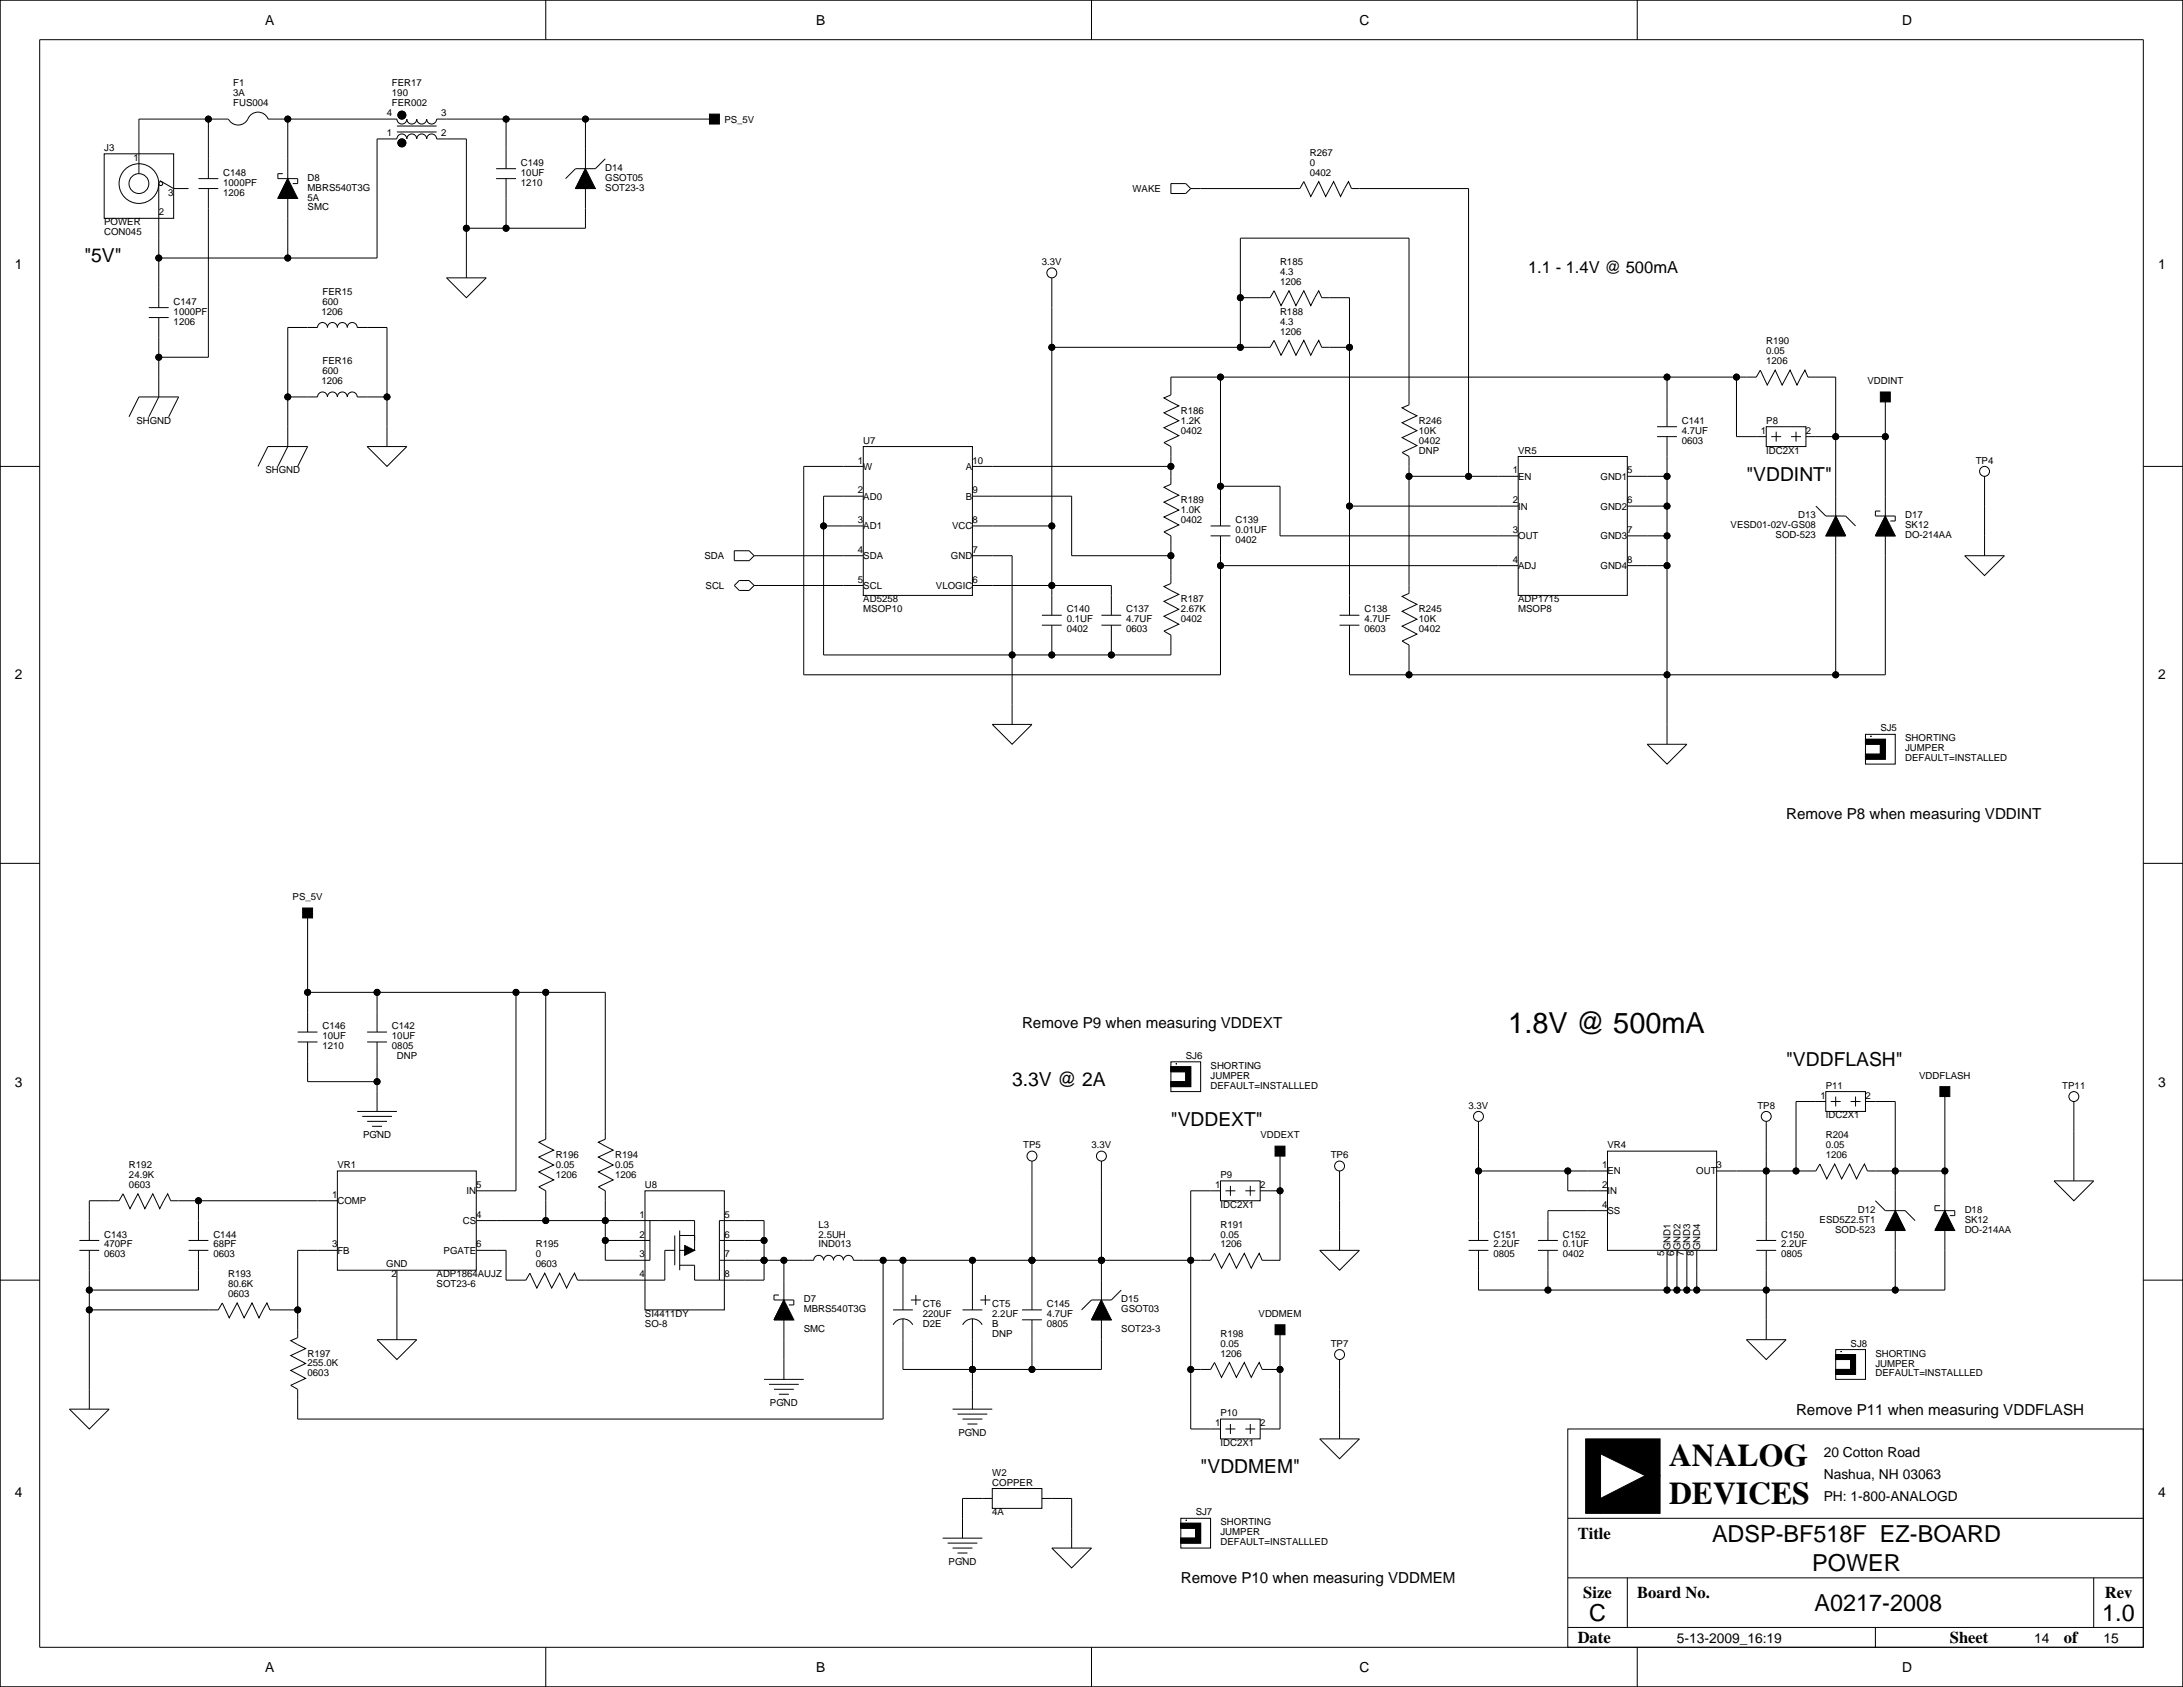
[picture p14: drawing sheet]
<svg xmlns="http://www.w3.org/2000/svg" width="559mm" height="432mm" viewBox="0 0 559 432" stroke-linecap="round" stroke-linejoin="round" font-family="sans-serif">
<defs><g id="words">
<g font-size="8.1">
<text x="427.2" y="375.3">ANALOG</text>
<text x="427.2" y="385">DEVICES</text>
</g>
<text font-size="7.4" x="386.1" y="264.5">1.8V @ 500mA</text>
<g font-size="6">
<text x="438.2" y="394.6">ADSP-BF518F EZ-BOARD</text>
<text x="463.9" y="402.2">POWER</text>
<text x="464.5" y="412.4">A0217-2008</text>
<text x="406.8" y="414.9">C</text>
<text x="538.1" y="414.9">1.0</text>
</g>
<g font-size="4.9">
<text x="21.6" y="67.1">&quot;5V&quot;</text>
<text x="447" y="123">&quot;VDDINT&quot;</text>
<text x="457.2" y="272.8">&quot;VDDFLASH&quot;</text>
<text x="259.1" y="277.9">3.3V @ 2A</text>
<text x="299.7" y="288.1">&quot;VDDEXT&quot;</text>
<text x="307.3" y="377">&quot;VDDMEM&quot;</text>
</g>
<g font-size="4.2">
<text x="391.2" y="69.9">1.1 - 1.4V @ 500mA</text>
<text x="403.9" y="393.9">Title</text>
<text x="405.3" y="409.1">Size</text>
<text x="419.1" y="409.1">Board No.</text>
<text x="538.8" y="409.1">Rev</text>
<text x="403.9" y="420.5">Date</text>
<text x="499.1" y="420.5">Sheet</text>
<text x="528.3" y="420.5">of</text>
</g>
<g font-size="3.9">
<text x="457.2" y="209.7">Remove P8 when measuring VDDINT</text>
<text x="261.6" y="263">Remove P9 when measuring VDDEXT</text>
<text x="459.7" y="362.1">Remove P11 when measuring VDDFLASH</text>
<text x="302.3" y="405.2">Remove P10 when measuring VDDMEM</text>
</g>
<g font-size="3.5">
<text x="67.9" y="6.3">A</text>
<text x="208.9" y="6.3">B</text>
<text x="348" y="6.3">C</text>
<text x="486.9" y="6.3">D</text>
<text x="3.8" y="68.8">1</text>
<text x="552.5" y="68.8">1</text>
<text x="3.8" y="173.7">2</text>
<text x="552.5" y="173.7">2</text>
<text x="3.8" y="278.3">3</text>
<text x="552.5" y="278.3">3</text>
<text x="466.9" y="372.8">20 Cotton Road</text>
<text x="3.8" y="383.3">4</text>
<text x="466.9" y="378.7">Nashua, NH 03063</text>
<text x="552.5" y="383.3">4</text>
<text x="466.9" y="384.3">PH: 1-800-ANALOGD</text>
<text x="429.3" y="420.6">5-13-2009_16:19</text>
<text x="520.7" y="420.6">14</text>
<text x="538.5" y="420.6">15</text>
<text x="67.9" y="428">A</text>
<text x="208.9" y="428">B</text>
<text x="348" y="428">C</text>
<text x="486.9" y="428">D</text>
</g>
<g font-size="2.5">
<text x="59.7" y="22.1">F1</text>
<text x="100.3" y="22.1">FER17</text>
<text x="59.7" y="27.2">FUS004</text>
<text x="59.7" y="24.6">3A</text>
<text x="99.1" y="29.7">4</text>
<text x="100.3" y="27.2">FER002</text>
<text x="100.3" y="24.7">190</text>
<text x="112.9" y="29.7">3</text>
<text x="99.1" y="34.8">1</text>
<text x="112.9" y="34.8">2</text>
<text x="185.4" y="31.4">PS_5V</text>
<text x="26.7" y="38.6">J3</text>
<text x="34.2" y="41.2">1</text>
<text x="335.3" y="39.9">R267</text>
<text x="57.1" y="45">C148</text>
<text x="57.1" y="47.5">1000PF</text>
<text x="78.7" y="46.3">D8</text>
<text x="133.3" y="42.4">C149</text>
<text x="133.3" y="45">10UF</text>
<text x="133.3" y="47.5">1210</text>
<text x="154.9" y="43.7">D14</text>
<text x="154.9" y="46.3">GSOT05</text>
<text x="335.3" y="42.4">0</text>
<text x="335.3" y="45">0402</text>
<text x="43.1" y="50.1">3</text>
<text x="57.1" y="50.1">1206</text>
<text x="78.7" y="51.3">5A</text>
<text x="78.7" y="48.8">MBRS540T3G</text>
<text x="78.7" y="53.9">SMC</text>
<text x="154.9" y="48.8">SOT23-3</text>
<text x="289.9" y="49.1">WAKE</text>
<text x="26.7" y="57.7">POWER</text>
<text x="40.6" y="55.1">2</text>
<text x="26.7" y="60.2">CON045</text>
<text x="266.7" y="67.8">3.3V</text>
<text x="327.7" y="70.4">4.3</text>
<text x="327.7" y="67.8">R185</text>
<text x="82.5" y="75.5">FER15</text>
<text x="327.7" y="72.9">1206</text>
<text x="44.4" y="78">C147</text>
<text x="44.4" y="83.1">1206</text>
<text x="44.4" y="80.5">1000PF</text>
<text x="82.3" y="80.5">1206</text>
<text x="82.5" y="78">600</text>
<text x="327.7" y="80.5">R188</text>
<text x="327.7" y="83.1">4.3</text>
<text x="327.7" y="85.6">1206</text>
<text x="452.1" y="88.2">R190</text>
<text x="82.5" y="93.2">FER16</text>
<text x="82.5" y="95.8">600</text>
<text x="452.1" y="93.2">1206</text>
<text x="452.1" y="90.7">0.05</text>
<text x="82.3" y="98.3">1206</text>
<text x="478" y="98.3">VDDINT</text>
<text x="302.3" y="105.9">R186</text>
<text x="34.9" y="108.5">SHGND</text>
<text x="221" y="113.6">U7</text>
<text x="302.3" y="111">0402</text>
<text x="302.3" y="108.5">1.2K</text>
<text x="363.2" y="111">10K</text>
<text x="363.2" y="113.5">0402</text>
<text x="363.2" y="108.5">R246</text>
<text x="430.5" y="113.6">0603</text>
<text x="430.5" y="111">4.7UF</text>
<text x="430.5" y="108.5">C141</text>
<text x="450.7" y="111">1</text>
<text x="452.1" y="108.5">P8</text>
<text x="462.3" y="111">2</text>
<text x="219.6" y="118.6">1</text>
<text x="248.9" y="118.6">10</text>
<text x="363.2" y="116.1">DNP</text>
<text x="388.6" y="116.1">VR5</text>
<text x="452.1" y="116.1">IDC2X1</text>
<text x="505.7" y="118.6">TP4</text>
<text x="67.9" y="121.2">SHGND</text>
<text x="221" y="120.3">W</text>
<text x="247.3" y="120.3">A</text>
<text x="387.2" y="121.2">1</text>
<text x="388.6" y="122.8">EN</text>
<text x="409.7" y="122.8">GND1</text>
<text x="416.6" y="121.2">5</text>
<text x="219.6" y="126.3">2</text>
<text x="221" y="127.9">AD0</text>
<text x="247.3" y="127.9">B</text>
<text x="248.9" y="126.3">9</text>
<text x="302.3" y="128.8">R189</text>
<text x="302.3" y="131.3">1.0K</text>
<text x="387.2" y="128.8">2</text>
<text x="388.6" y="130.4">IN</text>
<text x="409.7" y="130.4">GND2</text>
<text x="416.6" y="128.8">6</text>
<text x="219.6" y="133.9">3</text>
<text x="221" y="135.5">AD1</text>
<text x="243.7" y="135.5">VCC</text>
<text x="248.9" y="133.9">8</text>
<text x="302.3" y="133.9">0402</text>
<text x="316.2" y="133.9">C139</text>
<text x="316.2" y="136.4">0.01UF</text>
<text x="387.2" y="136.4">3</text>
<text x="416.6" y="136.4">7</text>
<text x="443" y="135.2">VESD01-02V-GS08</text>
<text x="454.5" y="137.7">SOD-523</text>
<text x="460.3" y="132.6">D13</text>
<text x="487.7" y="137.7">DO-214AA</text>
<text x="487.7" y="135.2">SK12</text>
<text x="487.7" y="132.6">D17</text>
<text x="180.3" y="143.1">SDA</text>
<text x="219.6" y="141.5">4</text>
<text x="221" y="143.1">SDA</text>
<text x="243.4" y="143.1">GND</text>
<text x="248.9" y="141.5">7</text>
<text x="316.2" y="139">0402</text>
<text x="388.6" y="138">OUT</text>
<text x="409.7" y="138">GND3</text>
<text x="219.6" y="149.1">5</text>
<text x="248.9" y="149.1">6</text>
<text x="387.2" y="144">4</text>
<text x="388.6" y="145.7">ADJ</text>
<text x="409.7" y="145.7">GND4</text>
<text x="416.6" y="144">8</text>
<text x="180.6" y="150.7">SCL</text>
<text x="221" y="150.7">SCL</text>
<text x="221" y="154.2">AD5258</text>
<text x="239.6" y="150.7">VLOGIC</text>
<text x="302.3" y="154.2">R187</text>
<text x="388.6" y="154.2">ADP1715</text>
<text x="221" y="156.7">MSOP10</text>
<text x="273.1" y="156.7">C140</text>
<text x="273.1" y="159.3">0.1UF</text>
<text x="273.1" y="161.8">0402</text>
<text x="288.3" y="156.7">C137</text>
<text x="288.3" y="159.3">4.7UF</text>
<text x="288.3" y="161.8">0603</text>
<text x="302.3" y="156.7">2.67K</text>
<text x="302.3" y="159.3">0402</text>
<text x="349.3" y="156.7">C138</text>
<text x="349.3" y="159.3">4.7UF</text>
<text x="349.3" y="161.8">0603</text>
<text x="363.2" y="156.7">R245</text>
<text x="363.2" y="161.8">0402</text>
<text x="363.2" y="159.3">10K</text>
<text x="388.6" y="156.7">MSOP8</text>
<text x="481.3" y="187.2">SJ5</text>
<text x="487.7" y="189.8">SHORTING</text>
<text x="487.7" y="192.3">JUMPER</text>
<text x="487.7" y="194.8">DEFAULT=INSTALLED</text>
<text x="74.9" y="230.4">PS_5V</text>
<text x="82.5" y="263.4">C146</text>
<text x="100.3" y="263.4">C142</text>
<text x="82.5" y="265.9">10UF</text>
<text x="82.5" y="268.5">1210</text>
<text x="100.3" y="265.9">10UF</text>
<text x="100.3" y="268.5">0805</text>
<text x="101.6" y="271">DNP</text>
<text x="303.5" y="271">SJ6</text>
<text x="309.9" y="273.6">SHORTING</text>
<text x="309.9" y="276.1">JUMPER</text>
<text x="309.9" y="278.7">DEFAULT=INSTALLLED</text>
<text x="466" y="281.2">1</text>
<text x="467.4" y="278.7">P11</text>
<text x="477.5" y="281.2">2</text>
<text x="491.3" y="276.1">VDDFLASH</text>
<text x="527.9" y="278.7">TP11</text>
<text x="375.9" y="283.7">3.3V</text>
<text x="449.9" y="283.7">TP8</text>
<text x="467.4" y="286.3">IDC2X1</text>
<text x="93" y="291.3">PGND</text>
<text x="261.9" y="293.9">TP5</text>
<text x="279.4" y="293.9">3.3V</text>
<text x="322.7" y="291.4">VDDEXT</text>
<text x="411.5" y="293.9">VR4</text>
<text x="467.4" y="293.9">0.05</text>
<text x="467.4" y="291.4">R204</text>
<text x="33" y="299">R192</text>
<text x="86.4" y="299">VR1</text>
<text x="142.2" y="296.4">R196</text>
<text x="142.2" y="299">0.05</text>
<text x="157.5" y="299">0.05</text>
<text x="157.5" y="296.4">R194</text>
<text x="340.6" y="296.4">TP6</text>
<text x="410.1" y="299">1</text>
<text x="439.4" y="299">3</text>
<text x="467.4" y="296.4">1206</text>
<text x="33" y="301.5">24.9K</text>
<text x="33" y="304.1">0603</text>
<text x="119.5" y="305.7">IN</text>
<text x="121.9" y="304.1">5</text>
<text x="142.2" y="301.5">1206</text>
<text x="157.5" y="301.5">1206</text>
<text x="165.1" y="304.1">U8</text>
<text x="311" y="304.1">1</text>
<text x="312.4" y="301.5">P9</text>
<text x="322.6" y="304.1">2</text>
<text x="410.1" y="304.1">2</text>
<text x="411.5" y="300.6">EN</text>
<text x="411.5" y="305.7">IN</text>
<text x="434.2" y="300.6">OUT</text>
<text x="85" y="306.6">1</text>
<text x="86.4" y="308.2">COMP</text>
<text x="121.9" y="311.7">4</text>
<text x="163.7" y="311.7">1</text>
<text x="185.4" y="311.7">5</text>
<text x="312.4" y="309.1">IDC2X1</text>
<text x="410.1" y="309.1">4</text>
<text x="411.5" y="310.8">SS</text>
<text x="475.5" y="310.4">D12</text>
<text x="502.9" y="310.4">D18</text>
<text x="26.7" y="316.8">C143</text>
<text x="54.6" y="316.8">C144</text>
<text x="118.5" y="313.3">CS</text>
<text x="163.7" y="316.8">2</text>
<text x="185.4" y="316.8">6</text>
<text x="209.5" y="316.8">2.5UH</text>
<text x="209.5" y="314.2">L3</text>
<text x="312.4" y="314.2">R191</text>
<text x="312.4" y="316.8">0.05</text>
<text x="382.3" y="316.8">C151</text>
<text x="400" y="316.8">C152</text>
<text x="455.9" y="316.8">C150</text>
<text x="465.8" y="313">ESD5Z2.5T1</text>
<text x="469.8" y="315.5">SOD-523</text>
<text x="502.9" y="313">SK12</text>
<text x="502.9" y="315.5">DO-214AA</text>
<text x="26.7" y="319.3">470PF</text>
<text x="26.7" y="321.8">0603</text>
<text x="54.6" y="319.3">68PF</text>
<text x="54.6" y="321.8">0603</text>
<text x="85" y="319.3">3</text>
<text x="86.4" y="320.9">FB</text>
<text x="113.5" y="320.9">PGATE</text>
<text x="121.9" y="319.3">6</text>
<text x="137.2" y="319.3">R195</text>
<text x="137.2" y="321.8">0</text>
<text x="163.7" y="321.8">3</text>
<text x="185.4" y="321.8">7</text>
<text x="209.5" y="319.3">IND013</text>
<text x="312.4" y="319.3">1206</text>
<text x="382.3" y="321.8">0805</text>
<text x="382.3" y="319.3">2.2UF</text>
<text x="400" y="319.3">0.1UF</text>
<text x="400" y="321.8">0402</text>
<text x="426" y="321.4" transform="rotate(-90 426 321.4)">5</text>
<text x="427.6" y="320" transform="rotate(-90 427.6 320)">GND1</text>
<text x="428.5" y="321.4" transform="rotate(-90 428.5 321.4)">6</text>
<text x="430.1" y="320" transform="rotate(-90 430.1 320)">GND2</text>
<text x="431.1" y="321.4" transform="rotate(-90 431.1 321.4)">7</text>
<text x="432.7" y="320" transform="rotate(-90 432.7 320)">GND3</text>
<text x="433.6" y="321.4" transform="rotate(-90 433.6 321.4)">8</text>
<text x="435.2" y="320" transform="rotate(-90 435.2 320)">GND4</text>
<text x="455.9" y="319.3">2.2UF</text>
<text x="455.9" y="321.8">0805</text>
<text x="58.4" y="326.9">R193</text>
<text x="58.4" y="329.5">80.6K</text>
<text x="98.9" y="324.4">GND</text>
<text x="100.2" y="326.9">2</text>
<text x="111.8" y="326.9">ADP1864AUJZ</text>
<text x="111.8" y="329.5">SOT23-6</text>
<text x="137.2" y="324.4">0603</text>
<text x="163.7" y="326.9">4</text>
<text x="185.4" y="326.9">8</text>
<text x="58.4" y="332">0603</text>
<text x="205.7" y="333.3">D7</text>
<text x="205.7" y="335.8">MBRS540T3G</text>
<text x="236.2" y="334.5">CT6</text>
<text x="254" y="334.5">CT5</text>
<text x="268" y="334.5">C145</text>
<text x="287" y="333.3">D15</text>
<text x="287" y="335.8">GSOT03</text>
<text x="165.1" y="337.1">SI4411DY</text>
<text x="165.1" y="339.6">SO-8</text>
<text x="205.7" y="340.9">SMC</text>
<text x="236.2" y="339.6">D2E</text>
<text x="236.2" y="337.1">220UF</text>
<text x="254" y="339.6">B</text>
<text x="254" y="337.1">2.2UF</text>
<text x="268" y="339.6">0805</text>
<text x="268" y="337.1">4.7UF</text>
<text x="287" y="340.9">SOT23-3</text>
<text x="322.2" y="337.1">VDDMEM</text>
<text x="78.7" y="347.2">R197</text>
<text x="254" y="342.2">DNP</text>
<text x="312.4" y="342.2">R198</text>
<text x="312.4" y="344.7">0.05</text>
<text x="312.4" y="347.2">1206</text>
<text x="340.6" y="344.7">TP7</text>
<text x="473.7" y="344.7">SJ8</text>
<text x="480.1" y="347.2">SHORTING</text>
<text x="78.7" y="349.8">255.0K</text>
<text x="78.7" y="352.3">0603</text>
<text x="480.1" y="349.8">JUMPER</text>
<text x="480.1" y="352.3">DEFAULT=INSTALLLED</text>
<text x="197.1" y="359.9">PGND</text>
<text x="311" y="365">1</text>
<text x="312.4" y="362.5">P10</text>
<text x="322.6" y="365">2</text>
<text x="245.4" y="367.5">PGND</text>
<text x="312.4" y="370.1">IDC2X1</text>
<text x="254" y="377.7">W2</text>
<text x="254" y="380.3">COPPER</text>
<text x="254" y="387.9">4A</text>
<text x="306.1" y="387.9">SJ7</text>
<text x="312.4" y="393">JUMPER</text>
<text x="312.4" y="390.4">SHORTING</text>
<text x="312.4" y="395.5">DEFAULT=INSTALLLED</text>
<text x="242.8" y="400.6">PGND</text>
</g>
</g></defs>
<g fill="none" stroke="#000" stroke-width=".26">
<path d="M0 0h558.8v431.8h-558.8zM10.2 10.2h538.4v411.4h-538.4zM139.7 0v10.2M279.4 0v10.2M419.1 0v10.2M26.7 39.4h17.7v16.5h-17.7zM35.6 38.1h.1M53.3 30.5v15.2M58.4 30.5h-22.8v13.9M58.5 30.5a2.84 2.84 0 0 0 2.8 1.5 2.84 2.84 0 0 0 2.4-2 2.74 2.74 0 0 1 2.6-1.3 2.74 2.74 0 0 1 2.3 1.8h33a1.27 1.27 0 0 0 1.3 1.2 1.27 1.27 0 0 0 1.2-1.2 1.27 1.27 0 0 0 1.3 1.3 1.27 1.27 0 0 0 1.3-1.3 1.27 1.27 0 0 0 1.2 1.2 1.27 1.27 0 0 0 1.3-1.2 1.27 1.27 0 0 0 1.3 1.3 1.27 1.27 0 0 0 1.3-1.3h71.1M73.7 30.5v19.8M101.6 32.3h10.2"/>
<path d="M101.6 33.8h10.2M129.5 30.5v12.7M149.9 30.5v17.3M25.4 48.3h.1M27.9 45.7h.1M27.9 48.3h.1M35.6 48.3h.1M35.6 55.9h.1M40.6 47v31.7M40.9 46.2l3.5 2.1h3.9M41.9 48.3h.1M41.9 47h.1"/>
<path d="M43.2 48.3h.1M45.7 49.5h.1M50.8 48.3h5.1M50.8 45.7h5.1M53.3 48.3v43.1h-12.7M72.4 44.4h-1.3v1.3h5.1v1.3h-1.3M73.7 50.8v15.2M73.7 45.7l-2.6 5.1h5.1M127 45.7h5.1M127 43.2h5.1M129.5 45.7v12.7M149.9 43.2l-2.6 5.1h5.1"/>
<path d="M149.9 48.3v10.1h-30.5M154.9 40.6l-2.5 2.6h-5.1l-2.5 2.5M299.7 47h3.8l1.3 1.3-1.3 1.2h-3.8zM304.8 48.3h27.9l1.1-1.8 1.7 3.8 2.1-3.8 1.7 3.8 2.1-3.8 1.8 3.8 2-3.8 .7 1.8h30v73.6M38.1 78.7h5.1M40.6 66h55.9v-30.4h5.1a1.27 1.27 0 0 1 1.3-1.3 1.27 1.27 0 0 1 1.2 1.3 1.27 1.27 0 0 1 1.3-1.3 1.27 1.27 0 0 1 1.3 1.3 1.27 1.27 0 0 1 1.2-1.3 1.27 1.27 0 0 1 1.3 1.3 1.27 1.27 0 0 1 1.3-1.3 1.27 1.27 0 0 1 1.3 1.3h7.6v35.5M114.3 71.1h10.2l-5.1 5.1zM269.2 71.1v86.4M317.5 76.2h7.6l1-1.8 1.8 3.8 2-3.8 1.8 3.8 2.1-3.8 1.7 3.8 2.1-3.8 .7 1.8h7.1v81.3M38.1 81.3h5.1M40.6 81.3v20.3l-2.5 5.1M269.2 88.9h55.9l1-1.8 1.8 3.8 2-3.8 1.8 3.8 2.1-3.8 1.7 3.8 2.1-3.8 .7 1.8h7.1"/>
<path d="M312.4 96.5v38.1M317.5 88.9v-27.9h43.2v42.6l-1.8 .8 3.8 2-3.8 1.8 3.8 2-3.8 1.8 3.8 2-3.8 1.8 1.8 1v35.1l-1.8 .8 3.8 2-3.8 1.8 3.8 2-3.8 1.8 3.8 2-3.8 1.8 1.8 1v7.6M426.7 96.5v12.7M444.5 96.5v15.3h7.6M0 119.4h10.2M33 106.7l2.6-5.1h10.1l-2.5 5.1M66 119.4l2.6-5.1h10.1l-2.5 5.1M73.7 101.6h7.6a1.27 1.27 0 0 1 1.2-1.3 1.27 1.27 0 0 1 1.3 1.3 1.27 1.27 0 0 1 1.3-1.3 1.27 1.27 0 0 1 1.3 1.3 1.27 1.27 0 0 1 1.2-1.3 1.27 1.27 0 0 1 1.3 1.3 1.27 1.27 0 0 1 1.3-1.3 1.27 1.27 0 0 1 1.2 1.3h7.7M94 114.3h10.1l-5 5.1zM99.1 114.3v-30.5h-7.7a1.27 1.27 0 0 0-1.2-1.3 1.27 1.27 0 0 0-1.3 1.3 1.27 1.27 0 0 0-1.3-1.3 1.27 1.27 0 0 0-1.2 1.3 1.27 1.27 0 0 0-1.3-1.3 1.27 1.27 0 0 0-1.3 1.3 1.27 1.27 0 0 0-1.3-1.3 1.27 1.27 0 0 0-1.2 1.3h-7.6v30.5l-2.6 5.1M221 114.3h27.9v38.1h-27.9zM221 119.4h-15.3v53.3h106.7v-35.5"/>
<path d="M248.9 119.4h50.8M388.6 116.8h28v35.6h-28zM424.2 111.8h5.1M424.2 109.2h5.1M426.7 111.8v78.7M452.1 109.2h10.2v5.1h-10.2zM453.4 111.8h2.5M454.7 110.5v2.5M458.5 111.8h2.5M459.7 110.5v2.5M462.3 111.8h20.3M482.6 101.6v35.1"/>
<path d="M505.5 119.4h.1M516.9 119.4h.1M548.6 119.4h10.2M210.8 134.6h10.2M221 127h-10.2v40.6h88.9v-5l-1.8-1.1 3.9-1.7-3.9-2.1 3.9-1.7-3.9-2.1 3.9-1.8-3.9-2 1.8-.7v-12.2l-1.8-1.1 3.9-1.7-3.9-2.1 3.9-1.7-3.9-2.1 3.9-1.8-3.9-2 1.8-.7v-9.7l-1.8-1 3.9-1.8-3.9-2 3.9-1.8-3.9-2 3.9-1.8-3.9-2 1.8-.8v-4.6h149.9l1-1.8 1.8 3.9 2-3.9 1.8 3.9 2-3.9 1.8 3.9 2-3.9 .8 1.8h7.1v40.2M248.9 127h25.4v15.2h25.4M248.9 134.6h20.3M309.9 134.6h5.1M309.9 137.2h5.1M312.4 124.5h15.3v12.7h60.9M345.4 129.5h43.2M360.7 121.9h27.9"/>
<path d="M416.6 121.9h10.1M416.6 137.2h10.1M416.6 129.5h10.1M464.8 129.5l2.6 2.6h5l2.6 2.5M469.9 137.2v35.5M469.9 132.1l2.5 5.1h-5M481.3 130.8h-1.2v1.3h5v1.2h-1.2M482.6 137.2v35.5h-137.2v-12.7M482.6 132.1l-2.5 5.1h5M508 121.9v20.3M188 149.9l1.2-1.3h2.6l1.2 1.3-1.2 1.2h-2.6zM188 141h3.8l1.2 1.2-1.2 1.3h-3.8z"/>
<path d="M193 149.9h28M193 142.2h28M248.9 149.9h35.6v7.6M248.9 142.2h10.2v43.2M266.7 157.5h5.1M281.9 157.5h5.1M312.4 144.8h76.2M342.9 157.5h5.1M416.6 144.8h10.1M502.9 142.2h10.2l-5.1 5.1zM266.7 160h5.1M269.2 160v7.6"/>
<path d="M281.9 160h5.1M284.5 160v7.6M342.9 160h5.1M254 185.4h10.2l-5.1 5.1zM421.6 190.5h10.2l-5.1 5.1zM477.5 188h7.6v7.6h-7.6zM477.5 189.2h5.1v5.1h-5.1v-1.3h3.8v-2.5h-3.8zM478.8 188.5h.1M0 221h10.2M78.7 233.7v30.5M548.6 221h10.2M78.7 254h76.2v37.6l-1.7 .8 3.8 2-3.8 1.8 3.8 2-3.8 1.8 3.8 2-3.8 1.8 1.7 1v17.8h11.5v-10.2"/>
<path d="M96.5 254v10.2M132.1 254v50.8h-10.2M139.7 254v37.6l-1.8 .8 3.8 2-3.8 1.8 3.8 2-3.8 1.8 3.8 2-3.8 1.8 1.8 1v7.6M76.2 264.2h5.1M76.2 266.7h5.1M78.7 266.7v10.2h17.8M94 264.2h5.1M94 266.7h5.1M96.5 266.7v17.8M299.7 271.8h7.6v7.6h-7.6zM299.7 273h5.1v5.1h-5.1v-1.2h3.8v-2.6h-3.8zM301 272.3h.1"/>
<path d="M467.4 279.4h10.1v5.1h-10.1zM497.8 279.4v35.1M528.3 279.4h.1M539.8 279.4h.1M86.4 299.7h35.5v25.4h-35.5zM91.4 284.5h10.2M92.7 285.8h7.6M94 287h5.1M95.2 288.3h2.6M96.3 289.6h.5M261.6 294.6h.1M264.2 297.2v38.1"/>
<path d="M273 294.6h.1M281.9 297.2v40.1M327.7 294.6v28h-4.6l-.8-1.8-2 3.8-1.8-3.8-2 3.8-1.8-3.8-2 3.8-1.8-3.8-1 1.8h-91.5a1.27 1.27 0 0 0-1.2-1.3 1.27 1.27 0 0 0-1.3 1.3 1.27 1.27 0 0 0-1.3-1.3 1.27 1.27 0 0 0-1.2 1.3 1.27 1.27 0 0 0-1.3-1.3 1.27 1.27 0 0 0-1.3 1.3 1.27 1.27 0 0 0-1.2-1.3 1.27 1.27 0 0 0-1.3 1.3h-24.2M340.4 297.2h.1M342.9 299.7v20.3M351.8 297.2h.1M378.5 299.7h33M378.5 287v30.5M401.3 299.7v5.1h10.2M411.5 294.6h27.9v25.4h-27.9zM439.4 299.7h25.4l1-1.8 1.8 3.9 2-3.9 1.8 3.9 2.1-3.9 1.7 3.9 2.1-3.9 .7 1.8h19.8M449.6 284.5h.1"/>
<path d="M452.1 287v30.5M461 284.5h.1M467.4 281.9h-7.7v17.8M468.6 281.9h2.6M469.9 280.7v2.5M473.7 281.9h2.5M475 280.7v2.5M477.5 281.9h7.6v32.6M530.9 281.9v20.4M20.3 317.5h5.1M48.3 317.5h5M50.8 307.3v10.2"/>
<path d="M86.4 307.3h-42.7l-.8-1.7-2 3.8-1.8-3.8-2 3.8-1.8-3.8-2 3.8-1.8-3.8-1 1.7h-7.6v10.2M121.9 312.4h55.9v5.1M154.9 317.5h11.5M165.1 304.8h20.3v30.5h-20.3zM172.7 316.2v7.6M174 316.2h3.8v3.8h-3.8M174 315v10.1M184.1 317.5h11.5M312.4 302.3h10.2v5h-10.2zM312.4 304.8h-7.6v61h7.6M313.7 304.8h2.5M315 303.5v2.6"/>
<path d="M318.8 304.8h2.5M320 303.5v2.6M322.6 304.8h5.1M375.9 317.5h5.1M393.7 317.5h5.1M411.5 309.9h-15.3v7.6M449.6 317.5h5.1M480.1 307.3l2.5 2.6h5.1l2.5 2.5M485.1 315v15.2M485.1 309.9l2.6 5.1h-5.1M496.6 308.6h-1.3v1.3h5.1v1.2h-1.3M497.8 315v15.2h-119.3v-10.2"/>
<path d="M497.8 309.9l-2.5 5.1h5.1M525.8 302.3h10.1l-5 5zM0 327.7h10.2M20.3 320h5.1M22.9 335.3h33l1-1.8 1.8 3.8 2-3.8 1.8 3.8 2-3.8 1.8 3.8 2-3.8 .8 1.8h7.1M22.9 320v40.7M48.3 320h5M50.8 320v10.2h-27.9M86.4 320h-10.2v22.4l-1.8 .8 3.8 2-3.8 1.8 3.8 2-3.8 1.8 3.8 2-3.8 1.8 1.8 1v7.6h149.9v-40.6M101.6 325.1v17.8M121.9 320h7.6v7.7h5.1l1-1.8 1.8 3.8 2-3.8 1.8 3.8 2.1-3.8 1.7 3.8 2.1-3.8 .7 1.8h22.4v-7.7h2.5M174 323.8h3.8v3.9h17.8v-15.3h-11.5v15.3"/>
<path d="M195.6 322.6h.1M199.4 331.5h-1.3v1.2h5.1v1.3h-1.3M200.7 322.6v14.7M200.7 337.8v15.3M200.7 332.7l-2.6 5.1h5.1M228.6 335.3h5.1M228.7 339.1a2.79 2.79 0 0 1 4.9 0M231.1 337.6v12.9h50.8v-12.7M231.1 322.6v12.7M233.2 332.7h2.5M234.4 331.5v2.5M246.4 335.3h5.1"/>
<path d="M246.4 339.1a2.79 2.79 0 0 1 5 0M248.9 322.6v12.7M248.9 337.6v23.1M251 332.7h2.5M252.2 331.5v2.5M261.6 335.3h5.1M261.6 337.8h5.1M264.2 322.6h.1M264.2 337.8v12.7M281.9 322.6h.1M281.9 332.7l-2.5 5.1h5.1M287 330.2l-2.5 2.5h-5.1l-2.5 2.6"/>
<path d="M337.8 320h10.2l-5.1 5.1zM375.9 320h5.1M393.7 320h5.1M396.2 320v10.2M426.7 320v10.2M429.3 320v10.2M431.8 320v10.2M434.3 320v10.2M449.6 320h5.1M452.1 320v22.9M548.6 327.7h10.2M96.5 342.9h10.2l-5.1 5.1z"/>
<path d="M195.6 353.1h10.1M196.8 354.3h7.7M198.1 355.6h5.1M199.4 356.9h2.5M200.4 358.1h.5M248.9 350.5h.1M304.8 350.5h5.1l1-1.8 1.8 3.9 2-3.9 1.8 3.9 2-3.9 1.8 3.9 2-3.9 .8 1.8h4.6M327.7 340.4v25.4h-5.1M340.4 345.4h.1M342.9 348v20.3M351.8 345.4h.1M447 342.9h10.2l-5.1 5.1z"/>
<path d="M469.9 345.4h7.6v7.7h-7.6zM469.9 346.7h5.1v5.1h-5.1v-1.3h3.8v-2.5h-3.8zM471.2 345.9h.1M17.8 360.7h10.1l-5 5.1zM243.8 360.7h10.2M245.1 361.9h7.6M246.4 363.2h5.1M247.6 364.5h2.6M248.7 365.8h.5M312.4 363.2h10.2v5.1h-10.2zM313.7 365.8h2.5M315 364.5v2.5"/>
<path d="M318.8 365.8h2.5M320 364.5v2.5M337.8 368.3h10.2l-5.1 5.1zM401.3 365.8h147.3v55.8h-147.3zM241.3 393.7h10.2M242.6 395h7.6M243.8 396.2h5.1M245.1 397.5h2.5M246.1 398.8h.5M254 381h12.7v5.1h-12.7zM254 383.5h-7.6v10.2M266.7 383.5h7.6v12.7"/>
<path d="M269.2 396.2h10.2l-5.1 5.1zM302.3 388.6h7.6v7.6h-7.6zM302.3 389.9h5v5.1h-5v-1.3h3.8v-2.5h-3.8zM303.5 389.1h.1M401.3 388.6h147.3M401.3 403.9h147.3M401.3 416.6h147.3M416.6 403.9v12.7M480.1 416.6v5M535.9 403.9v12.7M139.7 421.6v10.2M279.4 421.6v10.2"/>
<path d="M419.1 421.6v10.2"/>
<circle cx="53.3" cy="30.5" r=".76"/>
<circle cx="73.7" cy="30.5" r=".76"/>
<circle cx="102.9" cy="36.6" r="1.02"/>
<circle cx="102.9" cy="29.5" r="1.02"/>
<circle cx="129.5" cy="30.5" r=".76"/>
<circle cx="149.9" cy="30.5" r=".76"/>
<circle cx="35.6" cy="47" r="5.1"/>
<circle cx="35.6" cy="47" r="2.54"/>
<circle cx="41.1" cy="47" r=".51"/>
<circle cx="119.4" cy="58.4" r=".76"/>
<circle cx="129.5" cy="58.4" r=".76"/>
<circle cx="40.6" cy="66" r=".76"/>
<circle cx="73.7" cy="66" r=".76"/>
<circle cx="269.2" cy="69.8" r="1.27"/>
<circle cx="317.5" cy="76.2" r=".76"/>
<circle cx="40.6" cy="91.4" r=".76"/>
<circle cx="269.2" cy="88.9" r=".76"/>
<circle cx="312.4" cy="96.5" r=".76"/>
<circle cx="317.5" cy="88.9" r=".76"/>
<circle cx="345.4" cy="88.9" r=".76"/>
<circle cx="426.7" cy="96.5" r=".76"/>
<circle cx="444.5" cy="96.5" r=".76"/>
<circle cx="73.7" cy="101.6" r=".76"/>
<circle cx="99.1" cy="101.6" r=".76"/>
<circle cx="299.7" cy="119.4" r=".76"/>
<circle cx="469.9" cy="111.8" r=".76"/>
<circle cx="482.6" cy="111.8" r=".76"/>
<circle cx="210.8" cy="134.6" r=".76"/>
<circle cx="269.2" cy="134.6" r=".76"/>
<circle cx="312.4" cy="124.5" r=".76"/>
<circle cx="345.4" cy="129.5" r=".76"/>
<circle cx="360.7" cy="121.9" r=".76"/>
<circle cx="375.9" cy="121.9" r=".76"/>
<circle cx="426.7" cy="129.5" r=".76"/>
<circle cx="426.7" cy="137.2" r=".76"/>
<circle cx="426.7" cy="121.9" r=".76"/>
<circle cx="508" cy="120.6" r="1.27"/>
<circle cx="269.2" cy="149.9" r=".76"/>
<circle cx="299.7" cy="142.2" r=".76"/>
<circle cx="312.4" cy="144.8" r=".76"/>
<circle cx="426.7" cy="144.8" r=".76"/>
<circle cx="259.1" cy="167.6" r=".76"/>
<circle cx="269.2" cy="167.6" r=".76"/>
<circle cx="284.5" cy="167.6" r=".76"/>
<circle cx="360.7" cy="172.7" r=".76"/>
<circle cx="426.7" cy="172.7" r=".76"/>
<circle cx="469.9" cy="172.7" r=".76"/>
<circle cx="78.7" cy="254" r=".76"/>
<circle cx="96.5" cy="254" r=".76"/>
<circle cx="132.1" cy="254" r=".76"/>
<circle cx="139.7" cy="254" r=".76"/>
<circle cx="96.5" cy="276.9" r=".76"/>
<circle cx="264.2" cy="295.9" r="1.27"/>
<circle cx="281.9" cy="295.9" r="1.27"/>
<circle cx="342.9" cy="298.4" r="1.27"/>
<circle cx="378.5" cy="285.7" r="1.27"/>
<circle cx="378.5" cy="299.7" r=".76"/>
<circle cx="401.3" cy="299.7" r=".76"/>
<circle cx="452.1" cy="285.7" r="1.27"/>
<circle cx="452.1" cy="299.7" r=".76"/>
<circle cx="459.7" cy="299.7" r=".76"/>
<circle cx="485.1" cy="299.7" r=".76"/>
<circle cx="497.8" cy="299.7" r=".76"/>
<circle cx="530.9" cy="280.7" r="1.27"/>
<circle cx="50.8" cy="307.3" r=".76"/>
<circle cx="139.7" cy="312.4" r=".76"/>
<circle cx="154.9" cy="312.4" r=".76"/>
<circle cx="154.9" cy="317.5" r=".76"/>
<circle cx="195.6" cy="317.5" r=".76"/>
<circle cx="327.7" cy="304.8" r=".76"/>
<circle cx="22.9" cy="335.3" r=".76"/>
<circle cx="22.9" cy="330.2" r=".76"/>
<circle cx="76.2" cy="335.3" r=".76"/>
<circle cx="195.6" cy="322.6" r=".76"/>
<circle cx="200.7" cy="322.6" r=".76"/>
<circle cx="226.1" cy="322.6" r=".76"/>
<circle cx="231.1" cy="322.6" r=".76"/>
<circle cx="248.9" cy="322.6" r=".76"/>
<circle cx="264.2" cy="322.6" r=".76"/>
<circle cx="281.9" cy="322.6" r=".76"/>
<circle cx="304.8" cy="322.6" r=".76"/>
<circle cx="396.2" cy="330.2" r=".76"/>
<circle cx="426.7" cy="330.2" r=".76"/>
<circle cx="429.3" cy="330.2" r=".76"/>
<circle cx="431.8" cy="330.2" r=".76"/>
<circle cx="434.3" cy="330.2" r=".76"/>
<circle cx="452.1" cy="330.2" r=".76"/>
<circle cx="485.1" cy="330.2" r=".76"/>
<circle cx="248.9" cy="350.5" r=".76"/>
<circle cx="264.2" cy="350.5" r=".76"/>
<circle cx="304.8" cy="350.5" r=".76"/>
<circle cx="327.7" cy="350.5" r=".76"/>
<circle cx="342.9" cy="346.7" r="1.27"/>
</g>
<g fill="#000" stroke="#000" stroke-width=".26">
<path d="M181.6 29.2h2.5v2.6h-2.5z" fill-rule="evenodd"/>
<path d="M73.7 45.7l2.5 5.1h-5.1z" fill-rule="evenodd"/>
<path d="M149.9 43.2l2.5 5.1h-5.1z" fill-rule="evenodd"/>
<path d="M481.3 100.3h2.6v2.6h-2.6z" fill-rule="evenodd"/>
<path d="M469.9 132.1l2.5 5.1h-5z" fill-rule="evenodd"/>
<path d="M482.6 132.1l2.5 5.1h-5z" fill-rule="evenodd"/>
<path d="M477.5 189.2h5.1v5.1h-5.1v-1.3h3.8v-2.5h-3.8z" fill-rule="evenodd"/>
<path d="M77.5 232.4h2.5v2.5h-2.5z" fill-rule="evenodd"/>
<path d="M299.7 273h5.1v5.1h-5.1v-1.2h3.8v-2.6h-3.8z" fill-rule="evenodd"/>
<path d="M326.4 293.4h2.5v2.5h-2.5z" fill-rule="evenodd"/>
<path d="M496.6 278.1h2.5v2.6h-2.5z" fill-rule="evenodd"/>
<path d="M175.3 318.8l2.5 1.2-2.5 1.3z" fill-rule="evenodd"/>
<path d="M485.1 309.9l2.6 5.1h-5.1z" fill-rule="evenodd"/>
<path d="M497.8 309.9l2.6 5.1h-5.1z" fill-rule="evenodd"/>
<path d="M200.7 332.7l2.5 5.1h-5.1z" fill-rule="evenodd"/>
<path d="M281.9 332.7l2.6 5.1h-5.1z" fill-rule="evenodd"/>
<path d="M326.4 339.1h2.5v2.5h-2.5z" fill-rule="evenodd"/>
<path d="M469.9 346.7h5.1v5.1h-5.1v-1.3h3.8v-2.5h-3.8z" fill-rule="evenodd"/>
<path d="M409.7 368.3h15.2v9.4h-3.8l-11.4-5.6z" fill-rule="evenodd"/>
<path d="M405.9 368.3h3.8v19h-3.8z" fill-rule="evenodd"/>
<path d="M302.3 389.9h5v5.1h-5v-1.3h3.8v-2.5h-3.8z" fill-rule="evenodd"/>
<path d="M409.7 383.5l11.4-5.8h3.8v9.6h-15.2z" fill-rule="evenodd"/>
<circle cx="53.3" cy="30.5" r=".76"/>
<circle cx="73.7" cy="30.5" r=".76"/>
<circle cx="102.9" cy="36.6" r="1.02"/>
<circle cx="102.9" cy="29.5" r="1.02"/>
<circle cx="129.5" cy="30.5" r=".76"/>
<circle cx="149.9" cy="30.5" r=".76"/>
<circle cx="119.4" cy="58.4" r=".76"/>
<circle cx="129.5" cy="58.4" r=".76"/>
<circle cx="40.6" cy="66" r=".76"/>
<circle cx="73.7" cy="66" r=".76"/>
<circle cx="317.5" cy="76.2" r=".76"/>
<circle cx="40.6" cy="91.4" r=".76"/>
<circle cx="269.2" cy="88.9" r=".76"/>
<circle cx="312.4" cy="96.5" r=".76"/>
<circle cx="317.5" cy="88.9" r=".76"/>
<circle cx="345.4" cy="88.9" r=".76"/>
<circle cx="426.7" cy="96.5" r=".76"/>
<circle cx="444.5" cy="96.5" r=".76"/>
<circle cx="73.7" cy="101.6" r=".76"/>
<circle cx="99.1" cy="101.6" r=".76"/>
<circle cx="299.7" cy="119.4" r=".76"/>
<circle cx="469.9" cy="111.8" r=".76"/>
<circle cx="482.6" cy="111.8" r=".76"/>
<circle cx="210.8" cy="134.6" r=".76"/>
<circle cx="269.2" cy="134.6" r=".76"/>
<circle cx="312.4" cy="124.5" r=".76"/>
<circle cx="345.4" cy="129.5" r=".76"/>
<circle cx="360.7" cy="121.9" r=".76"/>
<circle cx="375.9" cy="121.9" r=".76"/>
<circle cx="426.7" cy="129.5" r=".76"/>
<circle cx="426.7" cy="137.2" r=".76"/>
<circle cx="426.7" cy="121.9" r=".76"/>
<circle cx="269.2" cy="149.9" r=".76"/>
<circle cx="299.7" cy="142.2" r=".76"/>
<circle cx="312.4" cy="144.8" r=".76"/>
<circle cx="426.7" cy="144.8" r=".76"/>
<circle cx="259.1" cy="167.6" r=".76"/>
<circle cx="269.2" cy="167.6" r=".76"/>
<circle cx="284.5" cy="167.6" r=".76"/>
<circle cx="360.7" cy="172.7" r=".76"/>
<circle cx="426.7" cy="172.7" r=".76"/>
<circle cx="469.9" cy="172.7" r=".76"/>
<circle cx="78.7" cy="254" r=".76"/>
<circle cx="96.5" cy="254" r=".76"/>
<circle cx="132.1" cy="254" r=".76"/>
<circle cx="139.7" cy="254" r=".76"/>
<circle cx="96.5" cy="276.9" r=".76"/>
<circle cx="378.5" cy="299.7" r=".76"/>
<circle cx="401.3" cy="299.7" r=".76"/>
<circle cx="452.1" cy="299.7" r=".76"/>
<circle cx="459.7" cy="299.7" r=".76"/>
<circle cx="485.1" cy="299.7" r=".76"/>
<circle cx="497.8" cy="299.7" r=".76"/>
<circle cx="50.8" cy="307.3" r=".76"/>
<circle cx="139.7" cy="312.4" r=".76"/>
<circle cx="154.9" cy="312.4" r=".76"/>
<circle cx="154.9" cy="317.5" r=".76"/>
<circle cx="195.6" cy="317.5" r=".76"/>
<circle cx="327.7" cy="304.8" r=".76"/>
<circle cx="22.9" cy="335.3" r=".76"/>
<circle cx="22.9" cy="330.2" r=".76"/>
<circle cx="76.2" cy="335.3" r=".76"/>
<circle cx="195.6" cy="322.6" r=".76"/>
<circle cx="200.7" cy="322.6" r=".76"/>
<circle cx="226.1" cy="322.6" r=".76"/>
<circle cx="231.1" cy="322.6" r=".76"/>
<circle cx="248.9" cy="322.6" r=".76"/>
<circle cx="264.2" cy="322.6" r=".76"/>
<circle cx="281.9" cy="322.6" r=".76"/>
<circle cx="304.8" cy="322.6" r=".76"/>
<circle cx="396.2" cy="330.2" r=".76"/>
<circle cx="426.7" cy="330.2" r=".76"/>
<circle cx="429.3" cy="330.2" r=".76"/>
<circle cx="431.8" cy="330.2" r=".76"/>
<circle cx="434.3" cy="330.2" r=".76"/>
<circle cx="452.1" cy="330.2" r=".76"/>
<circle cx="485.1" cy="330.2" r=".76"/>
<circle cx="248.9" cy="350.5" r=".76"/>
<circle cx="264.2" cy="350.5" r=".76"/>
<circle cx="304.8" cy="350.5" r=".76"/>
<circle cx="327.7" cy="350.5" r=".76"/>
</g>
<use href="#words"/>
</svg>
